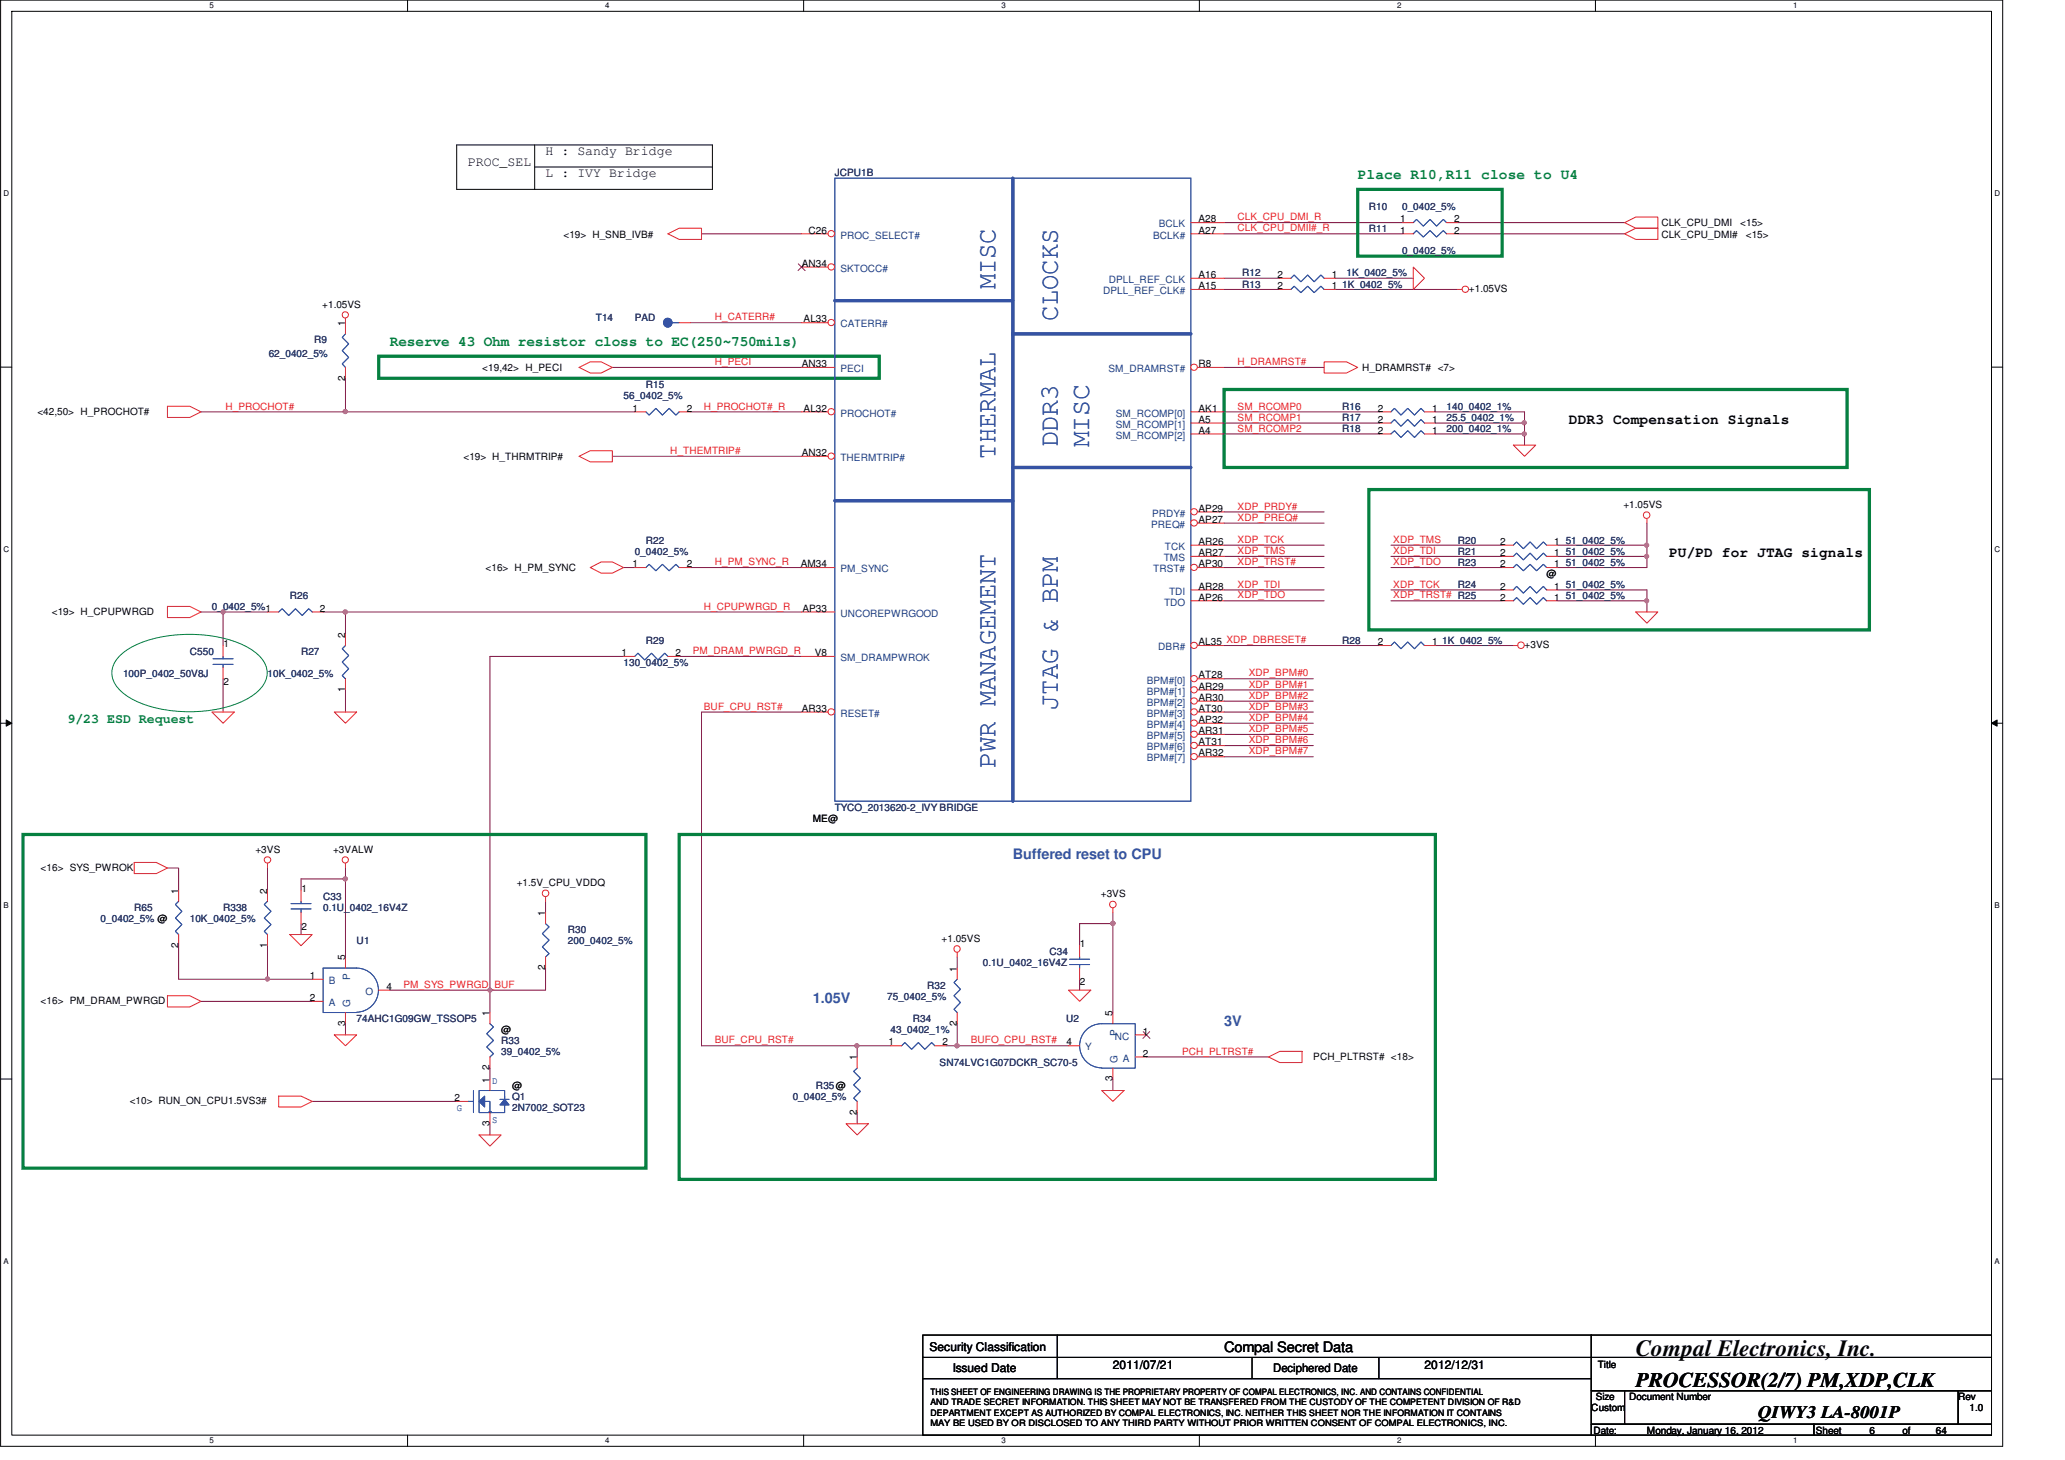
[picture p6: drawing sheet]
<svg xmlns="http://www.w3.org/2000/svg" width="297mm" height="210mm" viewBox="0 0 297 210" stroke-linecap="round" stroke-linejoin="round" font-family="sans-serif">
<defs><g id="words">
<g font-size="3.8" fill="#3553a4">
<text x="143.2" y="41.6" transform="rotate(-90 143.2 41.6)">MISC</text>
<text x="152.2" y="46.1" transform="rotate(-90 152.2 46.1)">CLOCKS</text>
<text x="143.2" y="66" transform="rotate(-90 143.2 66)">THERMAL</text>
<text x="152.2" y="64.4" transform="rotate(-90 152.2 64.4)">DDR3</text>
<text x="156.7" y="64.4" transform="rotate(-90 156.7 64.4)">MISC</text>
<text x="152.2" y="102.1" transform="rotate(-90 152.2 102.1)">JTAG &amp; BPM</text>
<text x="143.2" y="110.4" transform="rotate(-90 143.2 110.4)">PWR MANAGEMENT</text>
</g>
<text font-size="3.3" fill="#010202" x="235.3" y="195.1">Compal Electronics, Inc.</text>
<text font-size="3" fill="#010202" x="235.3" y="199.5">PROCESSOR(2/7) PM,XDP,CLK</text>
<text font-size="2.5" fill="#010202" x="252.9" y="203.9">QIWY3 LA-8001P</text>
<g font-size="2.1" fill="#058040">
<text x="195.3" y="25.7">Place R10,R11 close to U4</text>
<text x="56.1" y="49.7">Reserve 43 Ohm resistor closs to EC(250~750mils)</text>
</g>
<g font-size="2.1" fill="#010202">
<text x="225.7" y="60.9">DDR3 Compensation Signals</text>
<text x="240.1" y="80.1">PU/PD for JTAG signals</text>
<text x="176.1" y="194.4">Compal Secret Data</text>
</g>
<g font-size="2.1" fill="#3553a4">
<text x="145.7" y="123.5">Buffered reset to CPU</text>
<text x="116.9" y="144.3">1.05V</text>
<text x="176.1" y="147.5">3V</text>
</g>
<g font-size="1.9" fill="#010202">
<text x="67.3" y="23.9">PROC_SEL</text>
<text x="78.5" y="22.3">H : Sandy Bridge</text>
<text x="78.5" y="25.5">L : IVY Bridge</text>
</g>
<text font-size="1.9" fill="#058040" x="9.7" y="104">9/23 ESD Request</text>
<g font-size="1.7" fill="#010202">
<text x="133.7" y="194.3">Security Classification</text>
<text x="137.1" y="197.3">Issued Date</text>
<text x="160.1" y="196.8">2011/07/21</text>
<text x="183.1" y="197.4">Deciphered Date</text>
<text x="204.9" y="196.8">2012/12/31</text>
</g>
<g font-size="1.4" fill="#282972">
<text x="120.1" y="25.4">JCPU1B</text>
<text x="196.9" y="30.2">R10</text>
<text x="196.9" y="33.4">R11</text>
<text x="201.7" y="30.2">0_0402_5%</text>
<text x="178.7" y="39.8">R12</text>
<text x="178.7" y="41.4">R13</text>
<text x="193.1" y="41.4">1K_0402_5%</text>
<text x="193.7" y="39.8">1K_0402_5%</text>
<text x="201.7" y="36.6">0_0402_5%</text>
<text x="85.7" y="46.2">T14</text>
<text x="91.3" y="46.2">PAD</text>
<text x="38.6" y="51.3">62_0402_5%</text>
<text x="45.2" y="49.4">R9</text>
<text x="89.7" y="57.4">56_0402_5%</text>
<text x="92.9" y="55.8">R15</text>
<text x="193.1" y="59">R16</text>
<text x="208.1" y="59">140_0402_1%</text>
<text x="193.1" y="60.6">R17</text>
<text x="193.1" y="62.2">R18</text>
<text x="208.1" y="60.6">25.5_0402_1%</text>
<text x="208.1" y="62.2">200_0402_1%</text>
<text x="91.3" y="79.8">0_0402_5%</text>
<text x="92.9" y="78.2">R22</text>
<text x="209.7" y="78.2">R20</text>
<text x="209.7" y="79.8">R21</text>
<text x="209.7" y="81.4">R23</text>
<text x="225.2" y="78.2">51_0402_5%</text>
<text x="225.2" y="79.8">51_0402_5%</text>
<text x="225.2" y="81.4">51_0402_5%</text>
<text x="30.5" y="87.8">0_0402_5%1</text>
<text x="41.7" y="86.2">R26</text>
<text x="209.7" y="84.6">R24</text>
<text x="225.2" y="84.6">51_0402_5%</text>
<text x="225.2" y="86.2">51_0402_5%</text>
<text x="27.3" y="94.2">C550</text>
<text x="43.3" y="94.2">R27</text>
<text x="89.7" y="95.8">130_0402_5%</text>
<text x="92.9" y="92.6">R29</text>
<text x="193.1" y="92.6">R28</text>
<text x="207.4" y="92.6">1K_0402_5%</text>
<text x="17.7" y="97.4">100P_0402_50V8J</text>
<text x="38.5" y="97.4">10K_0402_5%</text>
<text x="120.1" y="116.6">TYCO_2013620-2_IVY BRIDGE</text>
<text x="19.3" y="131">R65</text>
<text x="32.1" y="131">R338</text>
<text x="46.5" y="129.4">C33</text>
<text x="46.5" y="131">0.1U_0402_16V4Z</text>
<text x="14.5" y="132.6">0_0402_5% @</text>
<text x="27.3" y="132.6">10K_0402_5%</text>
<text x="51.3" y="135.8">U1</text>
<text x="81.7" y="134.2">R30</text>
<text x="81.7" y="135.8">200_0402_5%</text>
<text x="151" y="137.4">C34</text>
<text x="127.6" y="143.8">75_0402_5%</text>
<text x="133.4" y="142.2">R32</text>
<text x="141.4" y="139">0.1U_0402_16V4Z</text>
<text x="51.3" y="147">74AHC1G09GW_TSSOP5</text>
<text x="128.1" y="148.6">43_0402_1%</text>
<text x="131.3" y="147">R34</text>
<text x="153.4" y="147">U2</text>
<text x="72.1" y="150.2">R33</text>
<text x="72.1" y="151.8">39_0402_5%</text>
<text x="135.2" y="153.4">SN74LVC1G07DCKR_SC70-5</text>
<text x="73.7" y="158.2">Q1</text>
<text x="73.7" y="159.8">2N7002_SOT23</text>
<text x="114" y="158.2">0_0402_5%</text>
<text x="117.4" y="156.6">R35@</text>
</g>
<g font-size="1.4" fill="#010202">
<text x="81.1" y="34.2">&lt;19&gt; H_SNB_IVB#</text>
<text x="116.3" y="33.6">C26</text>
<text x="172.4" y="32">A28</text>
<text x="172.4" y="33.6">A27</text>
<text x="201.4" y="32">1</text>
<text x="201.4" y="33.6">1</text>
<text x="209.2" y="32">2</text>
<text x="209.2" y="33.6">2</text>
<text x="239" y="34.2">CLK_CPU_DMI#</text>
<text x="239" y="32.6">CLK_CPU_DMI</text>
<text x="250.3" y="32.6">&lt;15&gt;</text>
<text x="251.1" y="34.2">&lt;15&gt;</text>
<text x="115.3" y="38.4">AN34</text>
<text x="172.4" y="41.6">A15</text>
<text x="172.4" y="40">A16</text>
<text x="183.8" y="40">2</text>
<text x="183.8" y="41.6">2</text>
<text x="191.6" y="40">1</text>
<text x="191.6" y="41.6">1</text>
<text x="46.4" y="44.3">+1.05VS</text>
<text x="49.7" y="46.9" transform="rotate(-90 49.7 46.9)">1</text>
<text x="115.6" y="46.4">AL33</text>
<text x="211.3" y="42">+1.05VS</text>
<text x="69.4" y="53.4">&lt;19,42&gt; H_PECI</text>
<text x="115.3" y="52.8">AN33</text>
<text x="172.4" y="52.8">R8</text>
<text x="195.9" y="53.4">H_DRAMRST# &lt;7&gt;</text>
<text x="5.4" y="59.6">&lt;42,50&gt; H_PROCHOT#</text>
<text x="49.7" y="54.7" transform="rotate(-90 49.7 54.7)">2</text>
<text x="91" y="59.2">1</text>
<text x="98.8" y="59.2">2</text>
<text x="115.6" y="59.2">AL32</text>
<text x="172.4" y="59.2">AK1</text>
<text x="198.2" y="59.2">2</text>
<text x="206" y="59.2">1</text>
<text x="115.3" y="65.6">AN32</text>
<text x="172.4" y="60.8">A5</text>
<text x="172.4" y="62.4">A4</text>
<text x="198.2" y="60.8">2</text>
<text x="198.2" y="62.4">2</text>
<text x="206" y="60.8">1</text>
<text x="206" y="62.4">1</text>
<text x="66.7" y="66.2">&lt;19&gt; H_THRMTRIP#</text>
<text x="172.4" y="73.6">AP29</text>
<text x="172.4" y="75.2">AP27</text>
<text x="233.5" y="73.1">+1.05VS</text>
<text x="69.8" y="82.2">&lt;16&gt; H_PM_SYNC</text>
<text x="91" y="81.6">1</text>
<text x="98.8" y="81.6">2</text>
<text x="115.2" y="81.6">AM34</text>
<text x="172.4" y="80">AR27</text>
<text x="172.4" y="78.4">AR26</text>
<text x="172.4" y="81.6">AP30</text>
<text x="215.8" y="78.4">2</text>
<text x="215.8" y="80">2</text>
<text x="215.8" y="81.6">2</text>
<text x="222.5" y="83">@</text>
<text x="223.6" y="78.4">1</text>
<text x="223.6" y="80">1</text>
<text x="223.6" y="81.6">1</text>
<text x="7.5" y="88.4">&lt;19&gt; H_CPUPWRGD</text>
<text x="46" y="88">2</text>
<text x="115.4" y="88">AP33</text>
<text x="172.4" y="86.4">AP26</text>
<text x="172.4" y="84.8">AR28</text>
<text x="215.8" y="84.8">2</text>
<text x="215.8" y="86.4">2</text>
<text x="223.6" y="84.8">1</text>
<text x="223.6" y="86.4">1</text>
<text x="32.1" y="93">1</text>
<text x="49.7" y="91.7" transform="rotate(-90 49.7 91.7)">2</text>
<text x="89.4" y="94.4">1</text>
<text x="97.2" y="94.4">2</text>
<text x="117.2" y="94.4">V8</text>
<text x="172.4" y="92.8">AL35 XDP_DBRESET#</text>
<text x="198.2" y="92.8">2</text>
<text x="206" y="92.8">1</text>
<text x="219.3" y="93.2">+3VS</text>
<text x="32.1" y="98.5">2</text>
<text x="49.7" y="99.5" transform="rotate(-90 49.7 99.5)">1</text>
<text x="172.4" y="97.6">AT28</text>
<text x="172.4" y="99.2">AR29</text>
<text x="172.4" y="100.8">AR30</text>
<text x="115.3" y="102.4">AR33</text>
<text x="172.4" y="102.4">AT30</text>
<text x="172.4" y="104">AP32</text>
<text x="172.4" y="105.6">AR31</text>
<text x="172.4" y="107.2">AT31</text>
<text x="172.4" y="108.8">AR32</text>
<text x="116.9" y="118.2">ME@</text>
<text x="5.8" y="125.2">&lt;16&gt; SYS_PWROK</text>
<text x="36.7" y="122.6">+3VS</text>
<text x="47.9" y="122.6">+3VALW</text>
<text x="25.7" y="128.5" transform="rotate(-90 25.7 128.5)">1</text>
<text x="38.4" y="128.5" transform="rotate(-90 38.4 128.5)">2</text>
<text x="43.3" y="128.2">1</text>
<text x="74.3" y="127.5">+1.5V_CPU_VDDQ</text>
<text x="78.4" y="131.7" transform="rotate(-90 78.4 131.7)">1</text>
<text x="158.3" y="129.1">+3VS</text>
<text x="25.7" y="136.3" transform="rotate(-90 25.7 136.3)">2</text>
<text x="38.4" y="136.3" transform="rotate(-90 38.4 136.3)">1</text>
<text x="43.3" y="133.7">2</text>
<text x="135.4" y="135.5">+1.05VS</text>
<text x="155.3" y="136.2">1</text>
<text x="44.6" y="140.8">1</text>
<text x="44.6" y="144">2</text>
<text x="49.7" y="138.1" transform="rotate(-90 49.7 138.1)">5</text>
<text x="55.6" y="142.4">4</text>
<text x="78.4" y="139.5" transform="rotate(-90 78.4 139.5)">2</text>
<text x="137.6" y="139.7" transform="rotate(-90 137.6 139.7)">1</text>
<text x="155.3" y="141.7">2</text>
<text x="5.8" y="144.4">&lt;16&gt; PM_DRAM_PWRGD</text>
<text x="49.7" y="147.5" transform="rotate(-90 49.7 147.5)">3</text>
<text x="70.4" y="146.1" transform="rotate(-90 70.4 146.1)">1</text>
<text x="72.1" y="148.6">@</text>
<text x="137.6" y="147.5" transform="rotate(-90 137.6 147.5)">2</text>
<text x="160" y="146.1" transform="rotate(-90 160 146.1)">5</text>
<text x="164.4" y="148.8">1</text>
<text x="70.4" y="155.7" transform="rotate(-90 70.4 155.7)">1</text>
<text x="70.4" y="153.9" transform="rotate(-90 70.4 153.9)">2</text>
<text x="123.3" y="152.5" transform="rotate(-90 123.3 152.5)">1</text>
<text x="127.8" y="150.4">1</text>
<text x="135.6" y="150.4">2</text>
<text x="153.4" y="150.4">4</text>
<text x="160" y="155.5" transform="rotate(-90 160 155.5)">3</text>
<text x="164.4" y="152">2</text>
<text x="188.9" y="152.4">PCH_PLTRST# &lt;18&gt;</text>
<text x="18.7" y="158.8">&lt;10&gt; RUN_ON_CPU1.5VS3#</text>
<text x="65.4" y="158.4">2</text>
<text x="70.4" y="161.9" transform="rotate(-90 70.4 161.9)">3</text>
<text x="73.7" y="156.6">@</text>
<text x="123.3" y="160.3" transform="rotate(-90 123.3 160.3)">2</text>
<text x="229.8" y="196.8">Title</text>
<text x="228.9" y="203">Custom</text>
<text x="229.5" y="201.4">Size</text>
<text x="234.3" y="201.4">Document Number</text>
<text x="281.7" y="201.4">Rev</text>
<text x="283.3" y="203">1.0</text>
<text x="229.2" y="206.2">Date:</text>
<text x="236.9" y="206.2">Monday, January 16, 2012</text>
<text x="261.2" y="206.2">Sheet</text>
<text x="268.9" y="206.2">6</text>
<text x="273.7" y="206.2">of</text>
<text x="278.5" y="206.2">64</text>
</g>
<g font-size="1.4" fill="#1b437d">
<text x="120.9" y="34.3">PROC_SELECT#</text>
<text x="165.9" y="34.3">BCLK#</text>
<text x="166.7" y="32.7">BCLK</text>
<text x="120.9" y="39.1">SKTOCC#</text>
<text x="159.5" y="40.7">DPLL_REF_CLK</text>
<text x="120.9" y="47.1">CATERR#</text>
<text x="158.7" y="42.3">DPLL_REF_CLK#</text>
<text x="120.9" y="53.5">PECI</text>
<text x="159.4" y="53.5">SM_DRAMRST#</text>
<text x="120.9" y="59.9">PROCHOT#</text>
<text x="160.5" y="59.9">SM_RCOMP[0]</text>
<text x="160.5" y="61.5">SM_RCOMP[1]</text>
<text x="160.5" y="63.1">SM_RCOMP[2]</text>
<text x="120.9" y="66.3">THERMTRIP#</text>
<text x="165.6" y="75.9">PREQ#</text>
<text x="165.7" y="74.3">PRDY#</text>
<text x="120.9" y="82.3">PM_SYNC</text>
<text x="165.9" y="82.3">TRST#</text>
<text x="167.4" y="80.7">TMS</text>
<text x="167.6" y="79.1">TCK</text>
<text x="120.9" y="88.7">UNCOREPWRGOOD</text>
<text x="167.4" y="87.1">TDO</text>
<text x="168.2" y="85.5">TDI</text>
<text x="120.9" y="95.1">SM_DRAMPWROK</text>
<text x="166.6" y="93.5">DBR#</text>
<text x="164.9" y="98.3">BPM#[0]</text>
<text x="164.9" y="99.9">BPM#[1]</text>
<text x="164.9" y="101.5">BPM#[2]</text>
<text x="120.9" y="103.1">RESET#</text>
<text x="164.9" y="103.1">BPM#[3]</text>
<text x="164.9" y="104.7">BPM#[4]</text>
<text x="164.9" y="106.3">BPM#[5]</text>
<text x="164.9" y="107.9">BPM#[6]</text>
<text x="164.9" y="109.5">BPM#[7]</text>
<text x="47.3" y="141.5">B</text>
<text x="50.4" y="141" transform="rotate(-90 50.4 141)">P</text>
<text x="52.6" y="143.1">O</text>
<text x="47.3" y="144.7">A</text>
<text x="50.4" y="144.8" transform="rotate(-90 50.4 144.8)">G</text>
<text x="160.4" y="149.5">NC</text>
<text x="160.8" y="149" transform="rotate(-90 160.8 149)">P</text>
<text x="156.1" y="151.1">Y</text>
<text x="160.8" y="152.8" transform="rotate(-90 160.8 152.8)">G</text>
<text x="161.5" y="152.7">A</text>
</g>
<g font-size="1.4" fill="#ed2024">
<text x="178" y="31.7">CLK_CPU_DMI_R</text>
<text x="178" y="33.3">CLK_CPU_DMII#_R</text>
<text x="102.8" y="46.1">H_CATERR#</text>
<text x="102.8" y="52.5">H_PECI</text>
<text x="178" y="52.5">H_DRAMRST#</text>
<text x="32.4" y="58.9">H_PROCHOT#</text>
<text x="101.2" y="58.9">H_PROCHOT#_R</text>
<text x="178" y="58.9">SM_RCOMP0</text>
<text x="96.4" y="65.3">H_THEMTRIP#</text>
<text x="178" y="62.1">SM_RCOMP2</text>
<text x="178" y="60.5">SM_RCOMP1</text>
<text x="178" y="74.9">XDP_PREQ#</text>
<text x="178" y="73.3">XDP_PRDY#</text>
<text x="102.8" y="81.3">H_PM_SYNC_R</text>
<text x="178" y="81.3">XDP_TRST#</text>
<text x="178" y="78.1">XDP_TCK</text>
<text x="178" y="79.7">XDP_TMS</text>
<text x="200.4" y="78.1">XDP_TMS</text>
<text x="200.4" y="79.7">XDP_TDI</text>
<text x="200.4" y="81.3">XDP_TDO</text>
<text x="101.2" y="87.7">H_CPUPWRGD_R</text>
<text x="178" y="86.1">XDP_TDO</text>
<text x="178" y="84.5">XDP_TDI</text>
<text x="200.4" y="84.5">XDP_TCK</text>
<text x="200.4" y="86.1">XDP_TRST# R25</text>
<text x="99.6" y="94.1">PM_DRAM_PWRGD_R</text>
<text x="179.6" y="98.9">XDP_BPM#1</text>
<text x="179.6" y="97.3">XDP_BPM#0</text>
<text x="179.6" y="100.5">XDP_BPM#2</text>
<text x="101.2" y="102.1">BUF_CPU_RST#</text>
<text x="179.6" y="103.7">XDP_BPM#4</text>
<text x="179.6" y="106.9">XDP_BPM#6</text>
<text x="179.6" y="102.1">XDP_BPM#3</text>
<text x="179.6" y="105.3">XDP_BPM#5</text>
<text x="179.6" y="108.5">XDP_BPM#7</text>
<text x="58" y="142.1">PM_SYS_PWRGD_BUF</text>
<text x="102.8" y="150.1">BUF_CPU_RST#</text>
<text x="139.6" y="150.1">BUFO_CPU_RST#</text>
<text x="170" y="151.7">PCH_PLTRST#</text>
</g>
<g font-size="1.4" fill="#3553a4">
<text x="70.8" y="155.9">D</text>
<text x="65.7" y="159.8">G</text>
<text x="70.8" y="161.5">S</text>
</g>
<g font-size="1.3" fill="#010202">
<text x="133.8" y="203.6">DEPARTMENT EXCEPT AS AUTHORIZED BY COMPAL ELECTRONICS, INC. NEITHER THIS SHEET NOR THE INFORMATION IT CONTAINS</text>
<text x="133.8" y="200.6">THIS SHEET OF ENGINEERING DRAWING IS THE PROPRIETARY PROPERTY OF COMPAL ELECTRONICS, INC. AND CONTAINS CONFIDENTIAL</text>
<text x="133.8" y="202.1">AND TRADE SECRET INFORMATION. THIS SHEET MAY NOT BE TRANSFERED FROM THE CUSTODY OF THE COMPETENT DIVISION OF R&amp;D</text>
<text x="133.8" y="205.1">MAY BE USED BY OR DISCLOSED TO ANY THIRD PARTY WITHOUT PRIOR WRITTEN CONSENT OF COMPAL ELECTRONICS, INC.</text>
</g>
<g font-size="1.1" fill="#010202">
<text x="30.1" y="1.2">5</text>
<text x="87.1" y="1.2">4</text>
<text x="144" y="1.2">3</text>
<text x="201" y="1.2">2</text>
<text x="257.9" y="1.2">1</text>
<text x=".5" y="28.2">D</text>
<text x="286.9" y="28.2">D</text>
<text x=".5" y="79.3">C</text>
<text x="286.9" y="79.3">C</text>
<text x=".5" y="130.6">B</text>
<text x="286.9" y="130.6">B</text>
<text x=".5" y="181.7">A</text>
<text x="286.9" y="181.7">A</text>
<text x="30.1" y="207.5">5</text>
<text x="87.1" y="207.5">4</text>
<text x="144" y="207.5">3</text>
<text x="201" y="207.5">2</text>
<text x="257.9" y="207.5">1</text>
</g>
</g></defs>
<path d="M.1 0h288v208h-288zM1.7 1.6h284.8v204.8h-284.8z" fill="none" stroke="#010202" stroke-width=".14"/>
<g fill="#fff">
<path d="M30.1 .2h.6v1.2h-.6z"/>
<path d="M30.1 206.6h.6v1.2h-.6z"/>
</g>
<path d="M58.6 0v1.6M58.6 206.4v1.6" fill="none" stroke="#010202" stroke-width=".14"/>
<g fill="#fff">
<path d="M87.1 .2h.6v1.2h-.6z"/>
<path d="M87.1 206.6h.6v1.2h-.6z"/>
</g>
<path d="M115.6 0v1.6M115.6 206.4v1.6" fill="none" stroke="#010202" stroke-width=".14"/>
<g fill="#fff">
<path d="M144 .2h.6v1.2h-.6z"/>
<path d="M144 206.6h.6v1.2h-.6z"/>
</g>
<path d="M172.5 0v1.6M172.5 206.4v1.6" fill="none" stroke="#010202" stroke-width=".14"/>
<g fill="#fff">
<path d="M201 .2h.6v1.2h-.6z"/>
<path d="M201 206.6h.6v1.2h-.6z"/>
</g>
<path d="M229.5 0v1.6M229.5 206.4v1.6" fill="none" stroke="#010202" stroke-width=".14"/>
<g fill="#fff">
<path d="M257.9 .2h.6v1.2h-.6z"/>
<path d="M257.9 206.6h.6v1.2h-.6z"/>
<path d="M.5 27.2h.8v1.2h-.8z"/>
<path d="M286.9 27.2h.8v1.2h-.8z"/>
<path d="M.5 78.4h.8v1.2h-.8z"/>
<path d="M286.9 78.4h.8v1.2h-.8z"/>
</g>
<path d="M.1 52.8h1.6M286.5 52.8h1.6" fill="none" stroke="#010202" stroke-width=".14"/>
<g fill="#fff">
<path d="M.5 129.6h.7v1.2h-.7z"/>
<path d="M286.9 129.6h.7v1.2h-.7z"/>
</g>
<path d="M.1 104h1.6M286.5 104h1.6" fill="none" stroke="#010202" stroke-width=".14"/>
<path d="M.9 103.6l.8 .4-.8 .4z" fill="#010202"/>
<path d="M.9 103.6l.8 .4-.8 .4z" fill="none" stroke="#010202" stroke-width=".14"/>
<path d="M286.5 104l.8-.4v.8z" fill="#010202"/>
<path d="M286.5 104l.8-.4v.8z" fill="none" stroke="#010202" stroke-width=".14"/>
<g fill="#fff">
<path d="M.5 180.8h.7v1.1h-.7z"/>
<path d="M286.9 180.8h.7v1.1h-.7z"/>
</g>
<path d="M.1 155.2h1.6M286.5 155.2h1.6" fill="none" stroke="#010202" stroke-width=".14"/>
<path d="M200.1 78.4h16M236.9 78.4v1.6M200.1 81.6h16M200.1 84.8h16M200.1 86.4h16M200.1 80h16M224.1 81.6h12.8M236.9 84.8v1.6M49.7 126.4v11.2M44.9 158.4h20.8M70.5 161.6v1.6" fill="none" stroke="#7f1442" stroke-width=".14"/>
<circle cx="49.7" cy="126.4" r=".31" fill="#ba54a0"/>
<circle cx="49.7" cy="126.4" r=".31" fill="none" stroke="#ba54a0" stroke-width=".14"/>
<path d="M43.3 132.8v1.6M49.7 126.4h-6.4v1.6M160.1 131.2v1.6h-4.8" fill="none" stroke="#7f1442" stroke-width=".14"/>
<circle cx="160.1" cy="132.8" r=".3" fill="#ba54a0"/>
<circle cx="160.1" cy="132.8" r=".3" fill="none" stroke="#ba54a0" stroke-width=".14"/>
<path d="M123.3 150.4h4.8M137.7 147.2v3.2h-1.6M123.3 160v1.6" fill="none" stroke="#7f1442" stroke-width=".14"/>
<circle cx="123.3" cy="150.4" r=".3" fill="#ba54a0"/>
<circle cx="123.3" cy="150.4" r=".3" fill="none" stroke="#ba54a0" stroke-width=".14"/>
<path d="M137.7 137.6v1.6M155.3 132.8v3.2M160.1 132.8v12.8" fill="none" stroke="#7f1442" stroke-width=".14"/>
<circle cx="160.1" cy="132.8" r=".3" fill="#ba54a0"/>
<circle cx="160.1" cy="132.8" r=".3" fill="none" stroke="#ba54a0" stroke-width=".14"/>
<g fill="none" stroke="#7f1442" stroke-width=".14">
<path d="M176.1 32h25.6M176.1 33.6h25.6M209.7 33.6h24M209.7 32h24M88.1 52.8h27.2M99.3 46.4h16M176.1 59.2h22.4M88.1 65.6h27.2M176.1 62.4h22.4M176.1 75.2h14.4M32.1 88h6.4M97.7 94.4h17.6"/>
<path d="M176.1 99.2h12.8M176.1 81.6h14.4M176.1 86.4h14.4M224.1 80h12.8M176.1 104h12.8M176.1 108.8h12.8M176.1 107.2h12.8M176.1 102.4h12.8M49.7 124.8v1.6M78.5 129.6v1.6M28.9 144h16M38.5 140.8h6.4"/>
<path d="M49.7 147.2v1.6M70.5 153.6v1.6M123.3 150.4v1.6M155.3 140.8v1.6M160.1 155.2v1.6"/>
</g>
<circle cx="32.1" cy="88" r=".3" fill="#ba54a0"/>
<circle cx="32.1" cy="88" r=".3" fill="none" stroke="#ba54a0" stroke-width=".14"/>
<path d="M100.9 33.6h14.4M49.7 88h65.6M224.1 84.8h12.8M224.1 86.4h12.8" fill="none" stroke="#7f1442" stroke-width=".14"/>
<circle cx="49.7" cy="88" r=".31" fill="#ba54a0"/>
<circle cx="49.7" cy="88" r=".31" fill="none" stroke="#ba54a0" stroke-width=".14"/>
<path d="M224.1 78.4h12.8M176.1 97.6h12.8M176.1 84.8h14.4M236.9 86.4v1.6" fill="none" stroke="#7f1442" stroke-width=".14"/>
<circle cx="236.9" cy="86.4" r=".3" fill="#ba54a0"/>
<circle cx="236.9" cy="86.4" r=".3" fill="none" stroke="#ba54a0" stroke-width=".14"/>
<path d="M70.5 142.4v3.2" fill="none" stroke="#7f1442" stroke-width=".14"/>
<circle cx="70.5" cy="142.4" r=".3" fill="#ba54a0"/>
<circle cx="70.5" cy="142.4" r=".3" fill="none" stroke="#ba54a0" stroke-width=".14"/>
<path d="M236.9 80v1.6M100.9 102.4h14.4" fill="none" stroke="#7f1442" stroke-width=".14"/>
<circle cx="236.9" cy="80" r=".3" fill="#ba54a0"/>
<circle cx="236.9" cy="80" r=".3" fill="none" stroke="#ba54a0" stroke-width=".14"/>
<path d="M49.7 59.2h41.6M99.3 59.2h16M176.1 92.8h22.4" fill="none" stroke="#7f1442" stroke-width=".14"/>
<circle cx="49.7" cy="59.2" r=".31" fill="#ba54a0"/>
<circle cx="49.7" cy="59.2" r=".31" fill="none" stroke="#ba54a0" stroke-width=".14"/>
<path d="M236.9 75.2v3.2M89.7 81.6h1.6" fill="none" stroke="#7f1442" stroke-width=".14"/>
<circle cx="236.9" cy="78.4" r=".3" fill="#ba54a0"/>
<circle cx="236.9" cy="78.4" r=".3" fill="none" stroke="#ba54a0" stroke-width=".14"/>
<path d="M176.1 52.8h14.4M176.1 60.8h22.4M176.1 78.4h14.4M176.1 73.6h14.4M99.3 81.6h16M176.1 100.8h12.8M176.1 105.6h12.8M78.5 139.2v3.2h-8M137.7 150.4h16M164.9 152h17.6" fill="none" stroke="#7f1442" stroke-width=".14"/>
<circle cx="137.7" cy="150.4" r=".31" fill="#ba54a0"/>
<circle cx="137.7" cy="150.4" r=".31" fill="none" stroke="#ba54a0" stroke-width=".14"/>
<path d="M49.7 54.4v4.8h-20.8M206.5 59.2h12.8v1.6h-12.8M46.5 88h3.2v3.2M49.7 99.2v3.2M70.5 94.4v48h-14.4M100.9 102.4v48" fill="none" stroke="#7f1442" stroke-width=".14"/>
<circle cx="219.3" cy="60.8" r=".3" fill="#ba54a0"/>
<circle cx="219.3" cy="60.8" r=".3" fill="none" stroke="#ba54a0" stroke-width=".14"/>
<path d="M219.3 60.8v1.6h-12.8" fill="none" stroke="#7f1442" stroke-width=".14"/>
<circle cx="219.3" cy="62.4" r=".3" fill="#ba54a0"/>
<circle cx="219.3" cy="62.4" r=".3" fill="none" stroke="#ba54a0" stroke-width=".14"/>
<path d="M176.1 40h8M176.1 41.6h8M192.1 40h11.2M192.1 41.6h17.6M219.3 62.4v1.6M70.5 94.4h19.2M176.1 80h14.4M206.5 92.8h11.2M38.5 136v4.8h-12.8M38.5 124.8v3.2M100.9 150.4h22.4" fill="none" stroke="#7f1442" stroke-width=".14"/>
<circle cx="38.5" cy="140.8" r=".3" fill="#ba54a0"/>
<circle cx="38.5" cy="140.8" r=".3" fill="none" stroke="#ba54a0" stroke-width=".14"/>
<path d="M28.9 88h3.2v4.8M32.1 97.6v4.8M24.1 124.8h1.6v3.2M25.7 136v4.8" fill="none" stroke="#7f1442" stroke-width=".14"/>
<g fill="none" stroke="#ed2024" stroke-width=".14">
<path d="M96.1 33.6l1.6-.8h3.2v1.6h-3.2zM201.7 32h1.6M203.3 38.4l1.6 1.6-1.6 1.6zM208.1 32h1.6M233.7 33.6l1.6-.8h3.2v1.6h-3.2zM233.7 32l1.6-.8h3.2v1.6h-3.2zM24.1 58.4h3.2l1.6 .8-1.6 .8h-3.2zM49.7 45.8v.6M83.3 52.8l1.6-.8h1.6l1.6 .8-1.6 .8h-1.6zM91.3 59.2h1.6M97.7 59.2h1.6M184.1 40h1.6"/>
<path d="M190.5 52h3.2l1.6 .8-1.6 .8h-3.2zM190.5 40h1.6M198.5 59.2h1.6M204.9 59.2h1.6M209.7 41.6h.6M83.3 65.6l1.6-.8h3.2v1.6h-3.2zM171.3 60.8h4.8M171.3 62.4h4.8M198.5 60.8h1.6M204.9 60.8h1.6M216.1 78.4h1.6M217.7 64h3.2l-1.6 1.6z"/>
<path d="M222.5 78.4h1.6M236.9 74.6v.6M24.1 87.2h3.2l1.6 .8-1.6 .8h-3.2zM38.5 88h1.6M44.9 88h1.6M84.9 81.6l1.6-.8h1.6l1.6 .8-1.6 .8h-1.6zM89.7 94.4h1.6M96.1 94.4h1.6M216.1 84.8h1.6M217.7 92.8h.6M222.5 84.8h1.6M235.3 88h3.2l-1.6 1.6z"/>
<path d="M30.5 102.4h3.2l-1.6 1.6zM48.1 102.4h3.2l-1.6 1.6zM19.3 124h3.2l1.6 .8-1.6 .8h-3.2zM38.5 124.2v.6M41.7 134.4h3.2l-1.6 1.6zM49.7 124.2v.6M78.5 129v.6M137.7 137v.6M137.7 139.2v1.6M160.1 130.6v.6M24.1 143.2h3.2l1.6 .8-1.6 .8h-3.2zM40.1 157.6h3.2l1.6 .8-1.6 .8h-3.2z"/>
<path d="M48.1 148.8h3.2l-1.6 1.6zM137.7 145.6v1.6M153.7 142.4h3.2l-1.6 1.6zM158.5 156.8h3.2l-1.6 1.6zM182.5 152l1.6-.8h3.2v1.6h-3.2zM68.9 163.2h3.2l-1.6 1.6zM121.7 161.6h3.2l-1.6 1.6z"/>
<circle cx="49.7" cy="45.3" r=".45"/>
<circle cx="210.8" cy="41.6" r=".46"/>
<circle cx="236.9" cy="74.1" r=".47"/>
<circle cx="218.8" cy="92.8" r=".47"/>
<circle cx="38.5" cy="123.7" r=".46"/>
<circle cx="49.7" cy="123.7" r=".45"/>
<circle cx="78.5" cy="128.5" r=".47"/>
<circle cx="137.6" cy="136.5" r=".46"/>
<circle cx="160.1" cy="130.1" r=".47"/>
</g>
<g fill="none" stroke="#010202" stroke-width=".14">
<path d="M65.7 20.8h36.8v6.4h-36.8zM76.9 24h25.6M76.9 20.8v6.4M132.7 192h96.2v3.2h-96.2zM132.7 195.2h96.2v3.1h-96.2zM132.7 198.3h96.2v8.1h-96.2zM152.1 192v6.3M180.1 195.2v3.1M198.3 195.2v3.1M228.9 192h57.6v3.2h-57.6zM228.9 195.2h57.6v4.8h-57.6zM228.9 200h4.8v4.8h-4.8z"/>
<path d="M228.9 204.8h32v1.6h-32zM233.7 200h48v4.8h-48zM260.9 204.8h25.6v1.6h-25.6zM281.7 200h4.8v4.8h-4.8z"/>
</g>
<path d="M195.3 27.2h20.8v9.6h-20.8zM54.5 51.2h72v3.2h-72zM176.1 56h89.6v11.2h-89.6zM196.9 70.4h72v20.2h-72zM3.3 120h89.6v48h-89.6zM97.7 120h108.8v49.6h-108.8z" fill="none" stroke="#058040" stroke-width=".47"/>
<path d="M17 94.6a10.8 10.8 0 0 1 5.9-2.9 20.5 20.5 0 0 1 12.2 1.1 5.9 5.9 0 0 1 3.2 3.2 3.4 3.4 0 0 1-1.4 3.6 15.6 15.6 0 0 1-9.6 2.8 15.5 15.5 0 0 1-9.7-2.8 3.3 3.3 0 0 1-.6-5z" fill="none" stroke="#058040" stroke-width=".14"/>
<path d="M120.1 25.6h51.2v89.6h-51.2zM203.3 32l.5-.4 .9 .9 1-.9 .9 .9 1-.9 .5 .4M92.9 59.2l.5 .5 .9-1 1 1 1-1 .9 1 .5-.5M185.7 40l.5-.4 .9 .9 1-.9 .9 .9 1-.9 .5 .4M200.1 59.2l.5-.5 .9 1 1-1 1 1 .9-1 .5 .5M200.1 60.8l.5-.5 .9 1 1-1 1 1 .9-1 .5 .5M217.7 78.4l.5-.5 .9 1 1-1 .9 1 1-1 .5 .5M40.1 88l.5-.4 .9 .9 1-.9 1 .9 .9-.9 .5 .4M91.3 94.4l.5-.5 .9 1 1-1 .9 1 1-1 .5 .5M217.7 84.8l.5-.5 .9 1 1-1 .9 1 1-1 .5 .5M137.7 140.8l-.5 .5 1 1-1 .9 1 1-1 1 .5 .4" fill="none" stroke="#3553a4" stroke-width=".14"/>
<path d="M145.7 25.6v89.6M120.1 43.2h25.6M145.7 48h25.6M120.1 72h25.6M145.7 67.2h25.6" fill="none" stroke="#3553a4" stroke-width=".47"/>
<circle cx="171.8" cy="52.8" r=".46" fill="#fff"/>
<g fill="none" stroke="#ed2024" stroke-width=".14">
<path d="M171.3 33.6h4.8M171.3 32h4.8M171.3 59.2h4.8M171.3 41.6h4.8M171.3 40h4.8M172.3 52.8h3.8"/>
<circle cx="171.8" cy="52.8" r=".46"/>
</g>
<circle cx="119.6" cy="46.4" r=".46" fill="#fff"/>
<g fill="none" stroke="#ed2024" stroke-width=".14">
<path d="M115.3 46.4h3.8M115.3 52.8h4.8"/>
<circle cx="119.6" cy="46.4" r=".46"/>
</g>
<circle cx="119.6" cy="59.2" r=".46" fill="#fff"/>
<g fill="none" stroke="#ed2024" stroke-width=".14">
<path d="M115.3 59.2h3.8"/>
<circle cx="119.6" cy="59.2" r=".46"/>
</g>
<circle cx="119.6" cy="65.6" r=".46" fill="#fff"/>
<g fill="none" stroke="#ed2024" stroke-width=".14">
<path d="M115.3 65.6h3.8M115.3 94.4h4.8"/>
<circle cx="119.6" cy="65.6" r=".46"/>
</g>
<circle cx="119.6" cy="102.4" r=".46" fill="#fff"/>
<g fill="none" stroke="#ed2024" stroke-width=".14">
<path d="M115.3 102.4h3.8"/>
<circle cx="119.6" cy="102.4" r=".46"/>
</g>
<circle cx="171.8" cy="73.6" r=".46" fill="#fff"/>
<g fill="none" stroke="#ed2024" stroke-width=".14">
<path d="M172.3 73.6h3.8"/>
<circle cx="171.8" cy="73.6" r=".46"/>
</g>
<circle cx="171.8" cy="75.2" r=".46" fill="#fff"/>
<g fill="none" stroke="#ed2024" stroke-width=".14">
<path d="M171.3 78.4h4.8M172.3 75.2h3.8M171.3 80h4.8"/>
<circle cx="171.8" cy="75.2" r=".46"/>
</g>
<circle cx="171.8" cy="81.6" r=".46" fill="#fff"/>
<g fill="none" stroke="#ed2024" stroke-width=".14">
<path d="M171.3 84.8h4.8M171.3 86.4h4.8M172.3 81.6h3.8"/>
<circle cx="171.8" cy="81.6" r=".46"/>
</g>
<circle cx="171.8" cy="92.8" r=".46" fill="#fff"/>
<g fill="none" stroke="#ed2024" stroke-width=".14">
<path d="M172.3 92.8h3.8"/>
<circle cx="171.8" cy="92.8" r=".46"/>
</g>
<circle cx="171.8" cy="97.6" r=".46" fill="#fff"/>
<g fill="none" stroke="#ed2024" stroke-width=".14">
<path d="M172.3 97.6h3.8"/>
<circle cx="171.8" cy="97.6" r=".46"/>
</g>
<circle cx="171.8" cy="99.2" r=".46" fill="#fff"/>
<g fill="none" stroke="#ed2024" stroke-width=".14">
<path d="M172.3 99.2h3.8"/>
<circle cx="171.8" cy="99.2" r=".46"/>
</g>
<circle cx="171.8" cy="100.8" r=".46" fill="#fff"/>
<g fill="none" stroke="#ed2024" stroke-width=".14">
<path d="M172.3 100.8h3.8"/>
<circle cx="171.8" cy="100.8" r=".46"/>
</g>
<circle cx="171.8" cy="102.4" r=".46" fill="#fff"/>
<g fill="none" stroke="#ed2024" stroke-width=".14">
<path d="M172.3 102.4h3.8"/>
<circle cx="171.8" cy="102.4" r=".46"/>
</g>
<circle cx="171.8" cy="104" r=".46" fill="#fff"/>
<g fill="none" stroke="#ed2024" stroke-width=".14">
<path d="M172.3 104h3.8"/>
<circle cx="171.8" cy="104" r=".46"/>
</g>
<circle cx="171.8" cy="105.6" r=".46" fill="#fff"/>
<g fill="none" stroke="#ed2024" stroke-width=".14">
<path d="M172.3 105.6h3.8"/>
<circle cx="171.8" cy="105.6" r=".46"/>
</g>
<circle cx="171.8" cy="107.2" r=".46" fill="#fff"/>
<g fill="none" stroke="#ed2024" stroke-width=".14">
<path d="M172.3 107.2h3.8"/>
<circle cx="171.8" cy="107.2" r=".46"/>
</g>
<circle cx="171.8" cy="108.8" r=".46" fill="#fff"/>
<g fill="none" stroke="#ed2024" stroke-width=".14">
<path d="M115.3 81.6h4.8M172.3 108.8h3.8"/>
<circle cx="171.8" cy="108.8" r=".46"/>
</g>
<circle cx="119.6" cy="38.4" r=".46" fill="#fff"/>
<g fill="none" stroke="#ed2024" stroke-width=".14">
<path d="M115.3 38.4h3.8"/>
<circle cx="119.6" cy="38.4" r=".46"/>
</g>
<path d="M114.8 37.9l1 1M115.8 37.9l-1 1" fill="none" stroke="#7d421b" stroke-width=".14"/>
<circle cx="119.6" cy="33.6" r=".46" fill="#fff"/>
<g fill="none" stroke="#ed2024" stroke-width=".14">
<path d="M115.3 33.6h3.8M49.7 46.4v1.6M49.7 52.8v1.6M184.1 41.6h1.6M190.5 41.6h1.6M32.1 92.8v1.6M32.1 96v1.6M49.7 91.2v1.6M49.7 97.6v1.6M91.3 81.6h1.6M97.7 81.6h1.6M115.3 88h4.8"/>
<path d="M198.5 92.8h1.6M204.9 92.8h1.6M216.1 86.4h1.6M222.5 86.4h1.6M43.3 128v1.6M43.3 131.2v1.6M128.1 150.4h1.6M134.5 150.4h1.6"/>
<circle cx="119.6" cy="33.6" r=".46"/>
</g>
<g fill="none" stroke="#3553a4" stroke-width=".14">
<path d="M49.7 48l-.5 .5 1 1-1 .9 1 1-1 .9 .5 .5M185.7 41.6l.5-.4 .9 .9 1-.9 .9 .9 1-.9 .5 .4M30.6 95.6h2.9M30.6 94.7h2.9M32.1 94.4v.3M32.1 95.6v.4M49.7 92.8l-.5 .5 1 1-1 .9 1 1-1 1 .5 .4M92.9 81.6l.5-.4 .9 .9 1-.9 1 .9 .9-.9 .5 .4M200.1 92.8l.5-.5 .9 1 1-1 1 1 .9-1 .5 .5M217.7 86.4l.5-.5 .9 1 1-1 .9 1 1-1 .5 .5M41.9 130.7h2.8M41.9 130h2.8"/>
<path d="M43.3 129.6v.4M43.3 130.7v.5M129.7 150.4l.5-.5 .9 1 1-1 .9 1 1-1 .5 .5"/>
</g>
<path d="M68.9 158.4l.8-.8v1.6z" fill="#3553a4"/>
<path d="M68.9 158.4l.8-.8v1.6z" fill="none" stroke="#3553a4" stroke-width=".14"/>
<path d="M72.6 158.1l.6 .8h-1.3z" fill="#3553a4"/>
<path d="M67.3 158.4h.8M68.1 156.8v3.2M71.9 158.1h1.3M72.6 158.1l.6 .8h-1.3zM72.6 158.1v-1.3h-3.7v3.2h1.6v-1.6h-.8M72.6 158.9v1.1h-2.1h.1v-.2h-.3v.2" fill="none" stroke="#3553a4" stroke-width=".14"/>
<path d="M68.9 158.4l.8-.8v1.6z" fill="#3553a4"/>
<path d="M68.9 158.4l.8-.8v1.6z" fill="none" stroke="#3553a4" stroke-width=".14"/>
<path d="M72.6 158.1l.6 .8h-1.3z" fill="#3553a4"/>
<g fill="none" stroke="#3553a4" stroke-width=".14">
<path d="M203.3 33.6l.5-.4 .9 .9 1-.9 .9 .9 1-.9 .5 .4M200.1 62.4l.5-.5 .9 1 1-1 1 1 .9-1 .5 .5M25.7 129.6l-.5 .5 1 1-1 .9 1 1-1 .9 .5 .5M153.9 138.7h2.8M153.9 138h2.8M155.3 137.6v.4M155.3 138.7v.5M51.3 145.6a3.2 3.2 0 0 0 3.1-3.2 3.2 3.2 0 0 0-3.1-3.2h-4.8v6.4h4.8M67.3 158.4h.8M68.1 156.8v3.2M70.5 147.2l.5 .5-1 1 1 .9-1 1 1 .9-.5 .5M71.9 158.1h1.3"/>
<path d="M72.6 158.1l.6 .8h-1.3zM72.6 158.1v-1.3h-3.7v3.2h1.6v-1.6h-.8M72.6 158.9v1.1h-2.1h.1v-.2h-.3v.2"/>
</g>
<g fill="none" stroke="#ed2024" stroke-width=".14">
<path d="M201.7 33.6h1.6M208.1 33.6h1.6M198.5 62.4h1.6M204.9 62.4h1.6M25.7 128v1.6M25.7 134.4v1.6M49.7 137.6v1.6M155.3 136v1.6M155.3 139.2v1.6M44.9 140.8h1.6M44.9 144h1.6M49.7 145.6v1.6"/>
<path d="M54.5 142.4h1.6M65.7 158.4h1.6M70.5 145.6v1.6M70.5 152v1.6M70.5 155.2v1.6M70.5 160v1.6"/>
</g>
<circle cx="96" cy="46.4" r=".63" fill="#3553a4"/>
<g fill="none" stroke="#3553a4" stroke-width=".14">
<path d="M96.7 46.4h1"/>
<circle cx="96" cy="46.4" r=".63"/>
</g>
<circle cx="96" cy="46.4" r=".63" fill="#3553a4"/>
<g fill="none" stroke="#3553a4" stroke-width=".14">
<path d="M96.7 46.4h1M217.7 80l.5-.4 .9 .9 1-.9 .9 .9 1-.9 .5 .4M217.7 81.6l.5-.4 .9 .9 1-.9 .9 .9 1-.9 .5 .4M38.5 129.6l-.5 .5 1 1-1 .9 1 1-1 .9 .5 .5M78.5 132.8l.5 .5-1 1 1 .9-1 1 1 1-.5 .4M123.3 153.6l-.5 .5 1 1-1 .9 1 1-1 .9 .5 .5M158.5 153.6a3.2 3.2 0 0 1-3.2-3.2 3.2 3.2 0 0 1 3.2-3.2h4.8v6.4h-4.8"/>
<circle cx="96" cy="46.4" r=".63"/>
</g>
<g fill="none" stroke="#ed2024" stroke-width=".14">
<path d="M97.7 46.4h1.6M216.1 80h1.6M216.1 81.6h1.6M222.5 80h1.6M222.5 81.6h1.6M38.5 128v1.6M38.5 134.4v1.6M78.5 131.2v1.6M78.5 137.6v1.6M123.3 152v1.6M123.3 158.4v1.6M153.7 150.4h1.6"/>
<path d="M160.1 145.6v1.6M160.1 153.6v1.6M163.3 148.8h1.6M163.3 152h1.6"/>
</g>
<path d="M164.4 148.4l1 .9M165.4 148.4l-1 .9" fill="none" stroke="#7d421b" stroke-width=".14"/>
<circle cx="49.7" cy="126.4" r=".31" fill="#ba54a0"/>
<circle cx="49.7" cy="126.4" r=".31" fill="none" stroke="#ba54a0" stroke-width=".14"/>
<circle cx="160.1" cy="132.8" r=".3" fill="#ba54a0"/>
<circle cx="160.1" cy="132.8" r=".3" fill="none" stroke="#ba54a0" stroke-width=".14"/>
<circle cx="123.3" cy="150.4" r=".3" fill="#ba54a0"/>
<circle cx="123.3" cy="150.4" r=".3" fill="none" stroke="#ba54a0" stroke-width=".14"/>
<circle cx="160.1" cy="132.8" r=".3" fill="#ba54a0"/>
<circle cx="160.1" cy="132.8" r=".3" fill="none" stroke="#ba54a0" stroke-width=".14"/>
<circle cx="32.1" cy="88" r=".3" fill="#ba54a0"/>
<circle cx="32.1" cy="88" r=".3" fill="none" stroke="#ba54a0" stroke-width=".14"/>
<circle cx="49.7" cy="88" r=".31" fill="#ba54a0"/>
<circle cx="49.7" cy="88" r=".31" fill="none" stroke="#ba54a0" stroke-width=".14"/>
<circle cx="236.9" cy="86.4" r=".3" fill="#ba54a0"/>
<circle cx="236.9" cy="86.4" r=".3" fill="none" stroke="#ba54a0" stroke-width=".14"/>
<circle cx="70.5" cy="142.4" r=".3" fill="#ba54a0"/>
<circle cx="70.5" cy="142.4" r=".3" fill="none" stroke="#ba54a0" stroke-width=".14"/>
<circle cx="236.9" cy="80" r=".3" fill="#ba54a0"/>
<circle cx="236.9" cy="80" r=".3" fill="none" stroke="#ba54a0" stroke-width=".14"/>
<circle cx="49.7" cy="59.2" r=".31" fill="#ba54a0"/>
<circle cx="49.7" cy="59.2" r=".31" fill="none" stroke="#ba54a0" stroke-width=".14"/>
<circle cx="236.9" cy="78.4" r=".3" fill="#ba54a0"/>
<circle cx="236.9" cy="78.4" r=".3" fill="none" stroke="#ba54a0" stroke-width=".14"/>
<circle cx="137.7" cy="150.4" r=".31" fill="#ba54a0"/>
<circle cx="137.7" cy="150.4" r=".31" fill="none" stroke="#ba54a0" stroke-width=".14"/>
<circle cx="219.3" cy="60.8" r=".3" fill="#ba54a0"/>
<circle cx="219.3" cy="60.8" r=".3" fill="none" stroke="#ba54a0" stroke-width=".14"/>
<circle cx="219.3" cy="62.4" r=".3" fill="#ba54a0"/>
<circle cx="219.3" cy="62.4" r=".3" fill="none" stroke="#ba54a0" stroke-width=".14"/>
<circle cx="38.5" cy="140.8" r=".3" fill="#ba54a0"/>
<circle cx="38.5" cy="140.8" r=".3" fill="none" stroke="#ba54a0" stroke-width=".14"/>
<use href="#words"/>
</svg>
